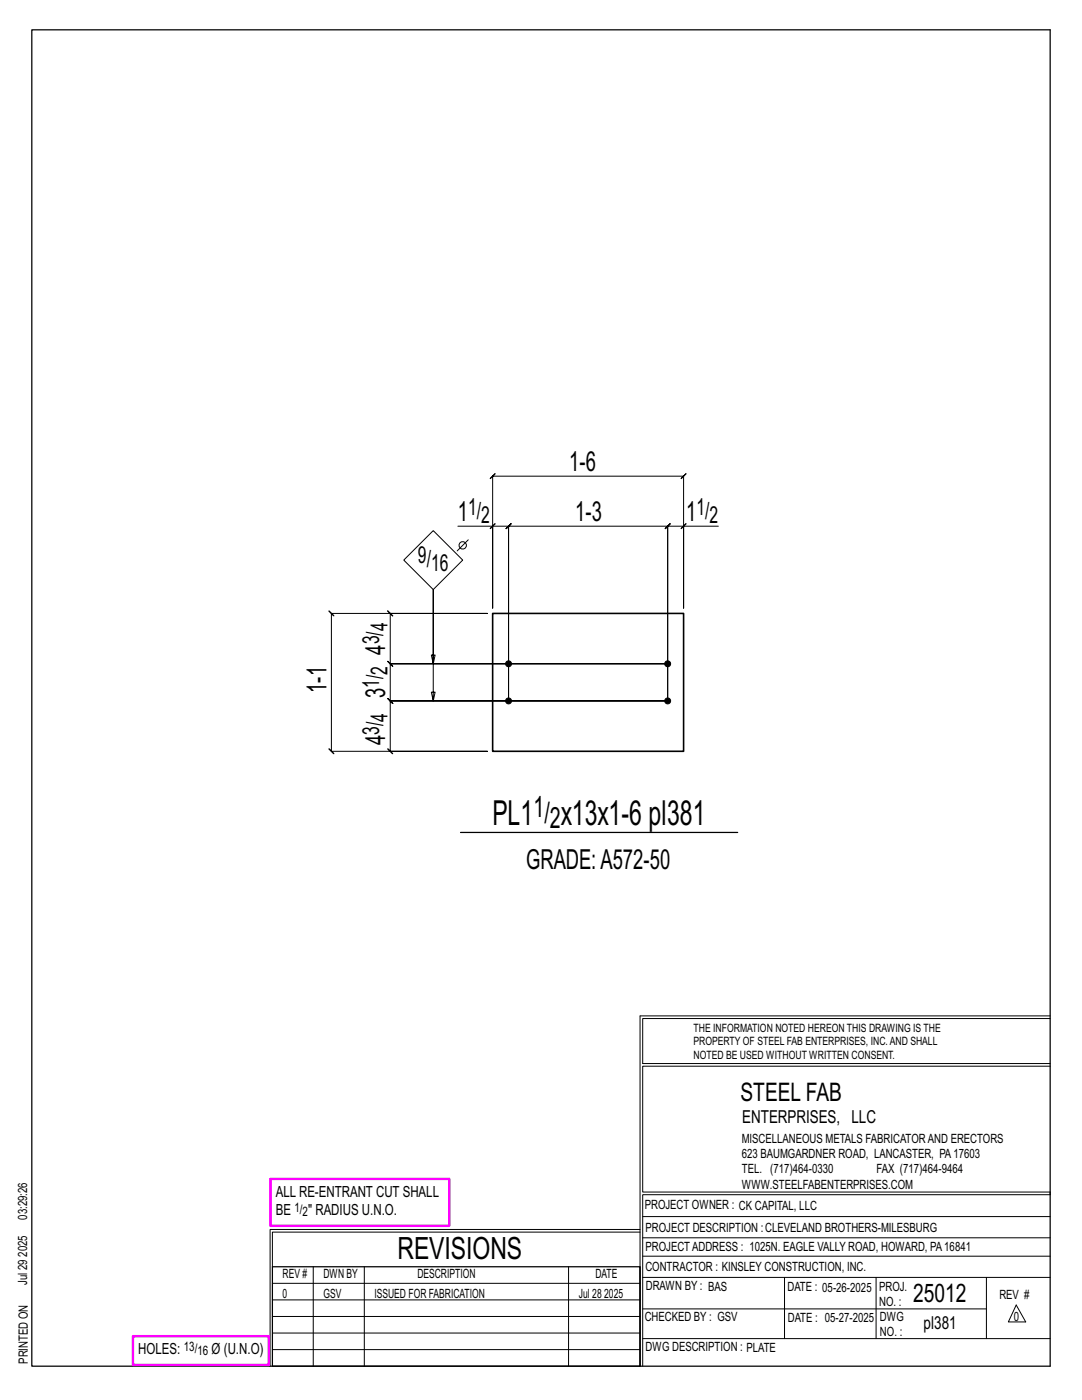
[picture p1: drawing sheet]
<svg xmlns="http://www.w3.org/2000/svg" width="216mm" height="279mm" viewBox="0 0 216 279" stroke-linecap="round" stroke-linejoin="round" font-family="sans-serif">
<defs><g id="words">
<g font-size="6.9">
<text x="98.2" y="164.7">PL1</text>
<text x="111.9" y="164.7">x13x1-6 pl381</text>
</g>
<text font-size="6.1" x="79.3" y="251.3">REVISIONS</text>
<g font-size="5.9">
<text x="106.4" y="163.1">1/</text>
<text x="109.7" y="165.2">2</text>
</g>
<g font-size="5.5">
<text x="113.6" y="94">1-6</text>
<text x="91.4" y="104">1</text>
<text x="114.8" y="104">1-3</text>
<text x="136.9" y="104">1</text>
<text x="76.9" y="130.7" transform="rotate(-90 76.9 130.7)">4</text>
<text x="65.1" y="138.3" transform="rotate(-90 65.1 138.3)">1-1</text>
<text x="76.9" y="139.4" transform="rotate(-90 76.9 139.4)">3</text>
<text x="76.9" y="148.7" transform="rotate(-90 76.9 148.7)">4</text>
<text x="105" y="173.4">GRADE:A572-50</text>
</g>
<g font-size="5.1">
<text x="147.8" y="219.8">STEEL FAB</text>
<text x="182.2" y="259.9">25012</text>
</g>
<g font-size="4.7">
<text x="93.4" y="102.8">1/</text>
<text x="96" y="104.4">2</text>
<text x="139" y="102.8">1/</text>
<text x="141.6" y="104.4">2</text>
<text x="83.4" y="112.3">9/</text>
<text x="86" y="114">16</text>
<text x="77.3" y="126" transform="rotate(-90 77.3 126)">4</text>
<text x="75.6" y="128.6" transform="rotate(-90 75.6 128.6)">3/</text>
<text x="75.6" y="137.3" transform="rotate(-90 75.6 137.3)">1/</text>
<text x="77.3" y="134.7" transform="rotate(-90 77.3 134.7)">2</text>
<text x="75.6" y="146.6" transform="rotate(-90 75.6 146.6)">3/</text>
<text x="77.3" y="144" transform="rotate(-90 77.3 144)">4</text>
</g>
<g font-size="3.6">
<text x="148.1" y="224.1">ENTERPRISES, LLC</text>
<text x="184.3" y="265.2">pl381</text>
</g>
<g font-size="3.1">
<text x="55" y="238.9">ALL RE-ENTRANT CUT SHALL</text>
<text x="55" y="242.5">BE</text>
<text x="61.5" y="242.5">&quot; RADIUS U.N.O.</text>
<text x="27.6" y="270.2">HOLES:</text>
<text x="42.2" y="270.2">Ø (U.N.O)</text>
</g>
<g font-size="2.6">
<text x="58.8" y="241.8">1/</text>
<text x="60.4" y="242.7">2</text>
<text x="36.7" y="269.6">13/</text>
<text x="39.4" y="270.5">16</text>
</g>
<g font-size="2.5">
<text x="148" y="231.2">623 BAUMGARDNER ROAD, LANCASTER, PA17603</text>
<text x="148" y="228.1">MISCELLANEOUS METALS FABRICATORAND ERECTORS</text>
<text x="148" y="237.2">WWW.STEELFABENTERPRISES.COM</text>
<text x="148" y="234.2">TEL. (717)464-0330</text>
<text x="174.9" y="234.2">FAX (717)464-9464</text>
<text x="5.4" y="243.4" transform="rotate(-90 5.4 243.4)">03:29:26</text>
<text x="128.7" y="241.3">PROJECT OWNER : CK CAPITAL, LLC</text>
<text x="128.8" y="246">PROJECT DESCRIPTION :CLEVELAND BROTHERS-MILESBURG</text>
<text x="5.4" y="250.8" transform="rotate(-90 5.4 250.8)">2025</text>
<text x="128.8" y="249.7">PROJECTADDRESS : 1025N. EAGLE VALLY ROAD, HOWARD, PA16841</text>
<text x="5.4" y="256.5" transform="rotate(-90 5.4 256.5)">Jul 29</text>
<text x="56.4" y="255">REV #</text>
<text x="64.5" y="255">DWN BY</text>
<text x="83.3" y="255">DESCRIPTION</text>
<text x="118.8" y="255">DATE</text>
<text x="128.8" y="253.7">CONTRACTOR : KINSLEY CONSTRUCTION, INC.</text>
<text x="128.9" y="257.5">DRAWN BY : BAS</text>
<text x="157.1" y="257.6">DATE : 05-26-2025</text>
<text x="175.4" y="257.7">PROJ.</text>
<text x="56.4" y="259">0</text>
<text x="64.5" y="259">GSV</text>
<text x="74.7" y="259">ISSUED FOR FABRICATION</text>
<text x="115.5" y="259">Jul 28</text>
<text x="120.6" y="259">2025</text>
<text x="128.6" y="263.7">CHECKED BY : GSV</text>
<text x="157.2" y="263.7">DATE : 05-27-2025</text>
<text x="175.4" y="260.7">NO. :</text>
<text x="175.6" y="263.7">DWG</text>
<text x="199.4" y="259.2">REV #</text>
<text x="202.3" y="263.7">0</text>
<text x="128.8" y="269.7">DWG DESCRIPTION : PLATE</text>
<text x="175.6" y="266.7">NO. :</text>
<text x="5.5" y="272.2" transform="rotate(-90 5.5 272.2)">PRINTED ON</text>
</g>
<g font-size="2.3">
<text x="138.4" y="208.6">PROPERTY OF STEEL FAB ENTERPRISES, INC.AND SHALL</text>
<text x="138.4" y="205.9">THE INFORMATION NOTED HEREON THIS DRAWING IS THE</text>
<text x="138.4" y="211.3">NOTED BE USED WITHOUT WRITTEN CONSENT.</text>
</g>
</g></defs>
<g fill="none" stroke="#000" stroke-width=".2">
<path d="M80.6 111.8l5.8-5.9 5.9 5.9-5.9 5.9zM91.4 105h6.9v16.4v-26.4l-.5 .5 1-1-.5 .5h38.1l-.5 .5 1-1-.5 .5v26.4v-16.4h6.9M93.4 107.7l-2.2 2.2M97.8 105.5l1-1zM98.3 105h3.2l-.5 .5 1-1-.5 .5v34.9v-34.9l-.5 .5 1-1-.5 .5h31.7l-.5 .5 1-1-.5 .5v34.9v-34.9l-.5 .5 1-1-.5 .5h3.2M135.9 105.5l1-1zM65.6 121.9l.5 .5h31.1h-19.3l-.5-.5 1 1-.5-.5v10.1l-.5-.5 1 1-.5-.5h55.3h-55.3l-.5-.5 1 1-.5-.5v7.4l-.5-.5 1 1-.5-.5h55.3h-55.3l-.5-.5 1 1-.5-.5v10l-.5-.5 1 1-.5-.5h19.3h-31.1l.5 .5-1-1 .5 .5v-27.5l.5 .5zM86.4 132.5l.4-1.8h-.7l.3 1.8v-14.8v22.2l-.3-1.8h.7l-.4 1.8M127.7 202.7v70M127.7 202.7h81.8M209.5 203.3h-81.3v9h81.3M209.5 212.8h-81.3v25.1h81.3v.5h-81.3v34.3"/>
<path d="M54.4 259.4h73.3M54.4 256.1h73.3M62.5 252.8v19.9M72.7 252.8v19.9M113.4 252.8v19.9M127.7 245.4h-73.8v27.3M127.7 245.9h-73.3v6.9M128.2 242.8h81.3M128.2 254.9h81.3M128.2 250.7h81.3M128.2 247h81.3M156.5 254.9v12.2"/>
<path d="M174.8 254.9v12.2M196.8 254.9v12.2M54.4 269.3h73.3M54.4 266h73.3M54.4 262.7h73.3M128.2 261.2h68.6M128.2 267.1h81.3M202.8 260.4l1.9 3.4h-3.5z"/>
<circle cx="92.3" cy="108.8" r=".74"/>
</g>
<path d="M6.3 6h203.2v266.7h-203.2zM91.9 166.1h55.3M54.4 252.8h73.3v19.9h-73.3z" fill="none" stroke="#000" stroke-width=".25"/>
<path d="M54 235.3h35.6v9.3h-35.6zM26.5 266.7h27.1v5.7h-27.1z" fill="none" stroke="#f0f" stroke-width=".5"/>
<g fill="#000" stroke="#000" stroke-width=".2">
<circle cx="101.5" cy="139.9" r=".6"/>
<circle cx="101.5" cy="132.5" r=".6"/>
<circle cx="133.2" cy="139.9" r=".6"/>
<circle cx="133.2" cy="132.5" r=".6"/>
</g>
<path d="M98.3 122.4h38.1v27.5h-38.1z" fill="none" stroke="#000" stroke-width=".32"/>
<use href="#words"/>
</svg>
